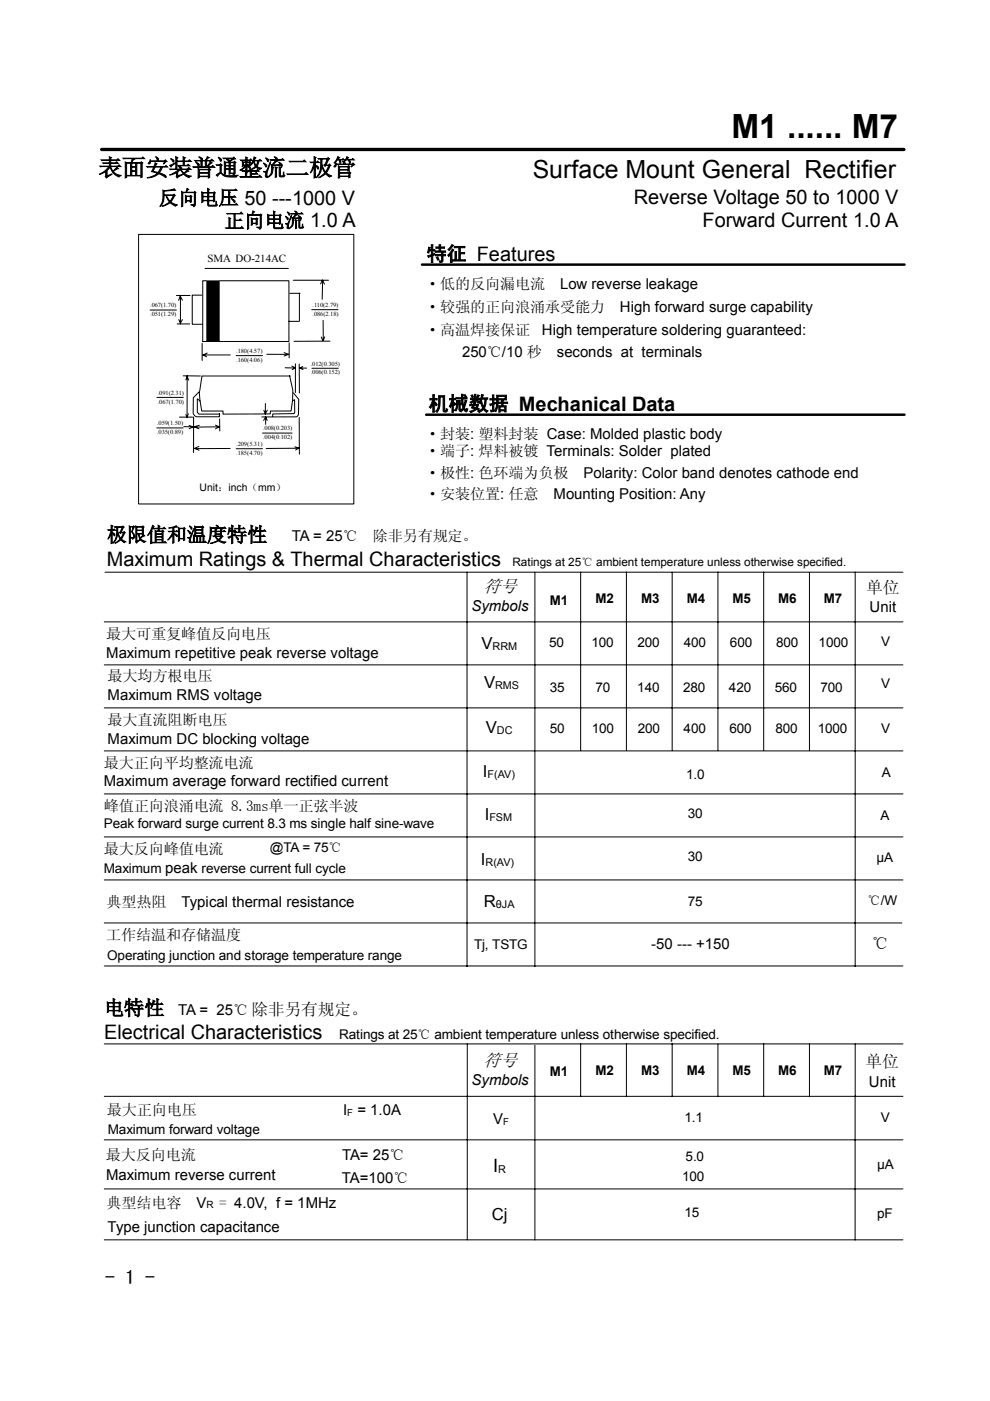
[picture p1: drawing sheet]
<svg xmlns="http://www.w3.org/2000/svg" width="210mm" height="297mm" viewBox="0 0 210 297" stroke-linecap="round" stroke-linejoin="round" font-family="sans-serif">
<defs><g id="words">
<text font-size="7.1" x="155.1" y="29.2">M1 ...... M7</text>
<text font-size="5.3" x="112.9" y="37.8">Surface Mount General Rectifier</text>
<text font-size="5" x="20.9" y="37.3">表面安装普通整流二极管</text>
<g font-size="4.2">
<text x="33.6" y="43.4">反向电压 50 ---1000 V</text>
<text x="134.4" y="43.3">Reverse Voltage 50 to 1000 V</text>
<text x="47.6" y="48.2">正向电流 1.0 A</text>
<text x="148.9" y="48">Forward Current 1.0 A</text>
<text x="90.5" y="55.2">特征 Features</text>
<text x="90.9" y="87">机械数据 Mechanical Data</text>
<text x="22.6" y="114.8">极限值和温度特性</text>
<text x="22.6" y="120.1">Maximum Ratings &amp; Thermal Characteristics</text>
<text x="22.1" y="215.1">电特性</text>
<text x="22.1" y="220.3">Electrical Characteristics</text>
<text x="22.3" y="272.2">- 1 -</text>
</g>
<text font-size="3.9" x="104.6" y="248.5">I</text>
<g font-size="3.7">
<text x="102.5" y="125.5">符号</text>
<text x="102.5" y="226">符号</text>
</g>
<g font-size="3.5">
<text x="183.6" y="125.8">单位</text>
<text x="102.1" y="137.5">V</text>
<text x="102.7" y="145.9">V</text>
<text x="103" y="155.4">V</text>
<text x="102.4" y="164.6">I</text>
<text x="102.8" y="173.9">I</text>
<text x="102" y="183.3">I</text>
<text x="102.6" y="192.3">R</text>
<text x="184.8" y="201.3">℃</text>
<text x="183.5" y="226.3">单位</text>
<text x="104.3" y="258.6">Cj</text>
</g>
<g font-size="3.2">
<text x="90.2" y="61.3">·低的反向漏电流</text>
<text x="118.7" y="61.3">Low reverse leakage</text>
<text x="90.2" y="66.2">·较强的正向浪涌承受能力</text>
<text x="90.2" y="71">·高温焊接保证</text>
<text x="114.9" y="71">High temperature soldering guaranteed:</text>
<text x="131.4" y="66.2">High forward surge capability</text>
<text x="98" y="75.6">250℃/10 秒</text>
<text x="118.1" y="75.6">seconds at terminals</text>
<text x="90.2" y="93">·封装: 塑料封装 Case: Molded plastic body</text>
<text x="90.2" y="96.8">·端子: 焊料被镀 Terminals: Solder plated</text>
<text x="90.2" y="101.3">·极性: 色环端为负极</text>
<text x="123.7" y="101.3">Polarity: Color band denotes cathode end</text>
<text x="90.2" y="105.7">·安装位置: 任意</text>
<text x="117.3" y="105.7">Mounting Position: Any</text>
<text x="61.9" y="114.8">TA = 25℃</text>
<text x="79" y="114.8">除非另有规定。</text>
<text x="99.9" y="129.6">Symbols</text>
<text x="184.4" y="129.8">Unit</text>
<text x="22.5" y="135.4">最大可重复峰值反向电压</text>
<text x="22.5" y="139.4">Maximum repetitive peak reverse voltage</text>
<text x="22.8" y="148.4">Maximum RMS voltage</text>
<text x="22.8" y="144.4">最大均方根电压</text>
<text x="22.8" y="153.8">最大直流阻断电压</text>
<text x="22.8" y="157.7">Maximum DC blocking voltage</text>
<text x="22" y="166.8">Maximum average forward rectified current</text>
<text x="22" y="162.8">最大正向平均整流电流</text>
<text x="22" y="171.9">峰值正向浪涌电流 8.3ms单一正弦半波</text>
<text x="22" y="181">最大反向峰值电流</text>
<text x="22.6" y="192.3">典型热阻</text>
<text x="38.5" y="192.3">Typical thermal resistance</text>
<text x="22.5" y="199.3">工作结温和存储温度</text>
<text x="138.1" y="201.2">-50 --- +150</text>
<text x="37.8" y="215.1">TA = 25℃ 除非另有规定。</text>
<text x="100" y="230.1">Symbols</text>
<text x="184.2" y="230.4">Unit</text>
<text x="22.6" y="236.5">最大正向电压</text>
<text x="72.8" y="236.5">I = 1.0A</text>
<text x="104.6" y="238.3">V</text>
<text x="22.4" y="246">最大反向电流</text>
<text x="72.5" y="246">TA= 25℃</text>
<text x="22.5" y="250.2">Maximum reverse current</text>
<text x="72.5" y="250.8">TA=100℃</text>
<text x="22.6" y="256">典型结电容</text>
<text x="41.7" y="256">V</text>
<text x="46.5" y="256">= 4.0V, f = 1MHz</text>
<text x="22.8" y="261.2">Type junction capacitance</text>
</g>
<g font-size="2.8">
<text x="116.6" y="128.2">M1</text>
<text x="126.3" y="127.9">M2</text>
<text x="135.9" y="127.9">M3</text>
<text x="145.6" y="127.9">M4</text>
<text x="155.3" y="127.9">M5</text>
<text x="165" y="127.9">M6</text>
<text x="174.7" y="127.9">M7</text>
<text x="116.4" y="137.2">50</text>
<text x="125.4" y="137.2">100</text>
<text x="135.2" y="137.2">200</text>
<text x="145" y="137.2">400</text>
<text x="154.8" y="137.2">600</text>
<text x="164.5" y="137.2">800</text>
<text x="173.6" y="137.2">1000</text>
<text x="186.8" y="136.9">V</text>
<text x="116.5" y="146.7">35</text>
<text x="126.2" y="146.7">70</text>
<text x="135.1" y="146.7">140</text>
<text x="144.8" y="146.7">280</text>
<text x="154.6" y="146.7">420</text>
<text x="164.2" y="146.7">560</text>
<text x="173.9" y="146.7">700</text>
<text x="186.8" y="145.9">V</text>
<text x="116.5" y="155.4">50</text>
<text x="125.5" y="155.4">100</text>
<text x="135.2" y="155.4">200</text>
<text x="144.9" y="155.4">400</text>
<text x="154.7" y="155.4">600</text>
<text x="164.4" y="155.4">800</text>
<text x="173.4" y="155.4">1000</text>
<text x="186.8" y="155.4">V</text>
<text x="145.5" y="165.1">1.0</text>
<text x="186.9" y="164.7">A</text>
<text x="145.8" y="173.4">30</text>
<text x="186.7" y="173.9">A</text>
<text x="22" y="175.6">Peak forward surge current 8.3 ms single half sine-wave</text>
<text x="22" y="185">Maximum peak reverse current full cycle</text>
<text x="57.2" y="180.7">@TA = 75℃</text>
<text x="145.8" y="182.5">30</text>
<text x="185.8" y="182.8">µA</text>
<text x="183.9" y="191.9">℃/W</text>
<text x="145.8" y="192.1">75</text>
<text x="22.7" y="203.5">Operating junction and storage temperature range</text>
<text x="100.5" y="201.2">Tj, TSTG</text>
<text x="71.9" y="220.3">Ratings at 25℃ ambient temperature unless otherwise specified.</text>
<text x="126.3" y="227.9">M2</text>
<text x="135.9" y="227.9">M3</text>
<text x="145.6" y="227.9">M4</text>
<text x="155.3" y="227.9">M5</text>
<text x="165" y="227.9">M6</text>
<text x="174.7" y="227.9">M7</text>
<text x="116.6" y="228.2">M1</text>
<text x="145.1" y="237.9">1.1</text>
<text x="186.8" y="237.8">V</text>
<text x="22.9" y="240.4">Maximum forward voltage</text>
<text x="144.6" y="250.3">100</text>
<text x="145.4" y="246.3">5.0</text>
<text x="186" y="247.9">µA</text>
<text x="145.1" y="258.1">15</text>
<text x="186" y="258.2">pF</text>
</g>
<text font-size="2.5" x="108.7" y="120.1">Ratings at 25℃ ambient temperature unless otherwise specified.</text>
<g font-size="2.3">
<text x="44" y="55.5">SMA DO-214AC</text>
<text x="104.4" y="137.8">RRM</text>
<text x="105" y="146.2">RMS</text>
<text x="105.4" y="155.7">DC</text>
<text x="103.4" y="164.9">F(AV)</text>
<text x="103.8" y="174.1">FSM</text>
<text x="103" y="183.6">R(AV)</text>
<text x="105.2" y="192.5">θJA</text>
<text x="105.6" y="248.7">R</text>
</g>
<text font-size="2.2" x="42.3" y="104.1">Unit：inch（mm）</text>
<g font-size="2.1">
<text x="73.6" y="236.7">F</text>
<text x="106.7" y="238.5">F</text>
<text x="43.8" y="256">R</text>
</g>
<g font-size="1.3">
<text x="31.8" y="65.2">.067(1.70)</text>
<text x="66.3" y="65.1">.110(2.79)</text>
<text x="31.8" y="67">.051(1.29)</text>
<text x="66.3" y="67">.086(2.18)</text>
<text x="50.1" y="74.8">.180(4.57)</text>
<text x="50.1" y="76.7">.160(4.06)</text>
<text x="65.9" y="77.5">.012(0.305)</text>
<text x="33.4" y="83.7">.091(2.31)</text>
<text x="65.9" y="79.4">.006(0.152)</text>
<text x="33.4" y="85.6">.067(1.70)</text>
<text x="33.3" y="90.2">.059(1.50)</text>
<text x="33.3" y="92">.035(0.89)</text>
<text x="50.1" y="94.6">.209(5.31)</text>
<text x="55.8" y="91.3">.008(0.203)</text>
<text x="55.8" y="93.1">.004(0.102)</text>
<text x="50.1" y="96.4">.185(4.70)</text>
</g>
</g></defs>
<path d="M89.5 56.1h102.3M90.4 87.9h101.4" fill="none" stroke="#000" stroke-width=".53"/>
<path d="M21.5 31.7h170.2" fill="none" stroke="#000" stroke-width=".71"/>
<g fill="none" stroke="#000" stroke-width=".21">
<path d="M29.4 49.7h45.6v57.1h-45.6zM43.5 56.9h17.7M43.7 59.5h-.7v12.9h18.3v-4.3h2M46.6 59.5h14.7v8.6M62.2 59.4h7.5M68.3 59.4l-.3 .8M68.4 59.4v.1M68.4 59.5l.4 .7M68.4 59.5l-.1 4M31.8 65.7h5.6M37.4 62.6h2.9M37.6 68.7h2.6"/>
<path d="M37.9 67.8l.4 .7M38.3 62.8v5.9M38.7 63.7l-.5-.9-.3 .9M38.7 67.8l-.4 .7M38.9 79.7h3.6M39.7 79.7v8.7M39.7 79.8l-.3 .7M39.7 79.8l.3 .8M42.8 62.6h-2v6.1h2M42.9 72.8v3.6M43.1 75.3l.7 .3M43.9 74.9l-.8 .4h5.7"/>
<path d="M50.1 75.4h5.6M56.6 75.1h4.6M60.2 74.8l1 .3M60.5 78h2.1M61.2 75.1l-1 .4M61.3 72.7v3.2M61.4 79.7l.7 3-.1 2.3M61.4 79.7h-18.6l-.5 3.3-1.3 1.3 .1 3.6 .5 .5h4.9v-.6M61.4 79.7h.1M61.5 62.2h2.1M62.6 78l-.7 .4M62.6 77.1v.9l-.7-.4"/>
<path d="M62.6 78h.1M62.6 78v5.2M63.4 77.2l.1 6.1M63.5 62.2v5.9M63.6 78h1.4M63.6 78l.6 .4M64.2 77.7l-.6 .3M66.1 65.7h5.6M66.1 78.1h5.6M68.1 71.4l.3 .8M68.5 67.9v4.3l.3-.8M70 72.3l-7.7 .1"/>
<path d="M33.2 90.7h5.6M33.3 84.3h5.6M39.4 87.9l.3 .5h-1.7M39.7 88.4h1.1M39.9 87.7l-.2 .7M40.1 90.2l.8 .3h-1.9M41 90.5l-.9 .4M41 88.4v7.5M41.2 90.5l.2 .1M41.4 95.1l.8 .4M42.2 94.7l-.9 .3 .1 .1M42.3 90.2l-1.2 .3"/>
<path d="M42.3 83.2l.1 1.8M42.4 85l.4 2.1h4.5v.7h9M42.4 85l-.6-.4v2.8l.4 .4h4.3M45.7 90.1l.8 .4-.8 .4M46.5 90.5l-5.2 .1 .9 .3M46.5 87.7v.1M46.6 88.8v2.6M48.8 95.1h-7.4M50.1 95.1h5.6M55.5 88.4h.8M55.6 91.8h6.3M55.9 87l.4 .6"/>
<path d="M56.3 85.6v2.2M56.3 88.4v1.6M56.3 88.4l.4 .7M56.3 88.5l-.4 .6M56.7 87l-.4 .7M62 85l-.3 2.1h-4.4v.7h-1M62 85l.5-.3v2.7l-.1 .3-4.6 .1v.5M62.2 83.3l1.1 1.4v3.1l-.2 .5-.3 .1h-6.5M62.5 94.7l.8 .3M63.3 95l-.6 .4M63.3 95h.2M63.3 95l-6.9 .1"/>
<path d="M63.4 88.5l.1 6.5M63.5 95v1.3M22.1 131.8h76.9v27.4h-76.9M22.3 121.3h76.7M99 121.3h14.4v10.5h-14.4zM113.4 121.3h19.4M123.1 121.3v19.7h9.7v-9.2M132.8 121.3h9.7v10.5h-9.7M132.8 131.8h-19.4v27.4h78M132.8 121.3v10.5M142.5 121.3h19.4M152.2 121.3v10.5h-9.7v27.3"/>
<path d="M161.9 131.8v9.2h-9.7M161.9 131.8h-9.7v9.2M161.9 121.3h9.7v10.5h-9.7M161.9 121.3v10.5M171.6 121.3h19.8M181.3 121.3v10.5h-9.7v27.3M191.4 131.8h-10.1v18.3h-19.4v-9.1h29.5M22.1 150.1h110.7v9M22.1 141h101v18.1M132.8 141h19.4v9.1h-19.4zM152.2 159.1v-9h9.7v9M191.4 150.1h-10.1v18.2h10.1"/>
<path d="M22.1 168.3h159.2v9.1h10.1M22.1 177.4h159.2v9.2h-159.2M22.1 195.7h76.9v-36.5h14.4v36.5h77.8M191.4 186.6h-10.1v18.2h10.1M22.1 204.8h159.2v.1M99 204.9v-9.2h14.4v9.2M22.1 232.4h159.2M22.1 221.3h130.1M99.1 221.3v41.6h14.3M113.4 221.6v41.3M123.1 221.3v11.1M132.8 221.3v11.1"/>
<path d="M142.5 221.3v11.1M161.9 221.3h-9.7v11.1M161.9 221.3v11.1M161.9 221.3h19.4M171.6 221.3v11.1M181.3 232.4v19.7h-159.2M191.4 221.3h-10.1v11.1h10.1M22.1 241.7h169.3M191.4 252.1h-10.1v10.8M22.1 262.9h77M113.4 262.9h78"/>
</g>
<path d="M43.7 59.5h2.9v12.8h-2.9z" fill="#000"/>
<use href="#words"/>
</svg>
